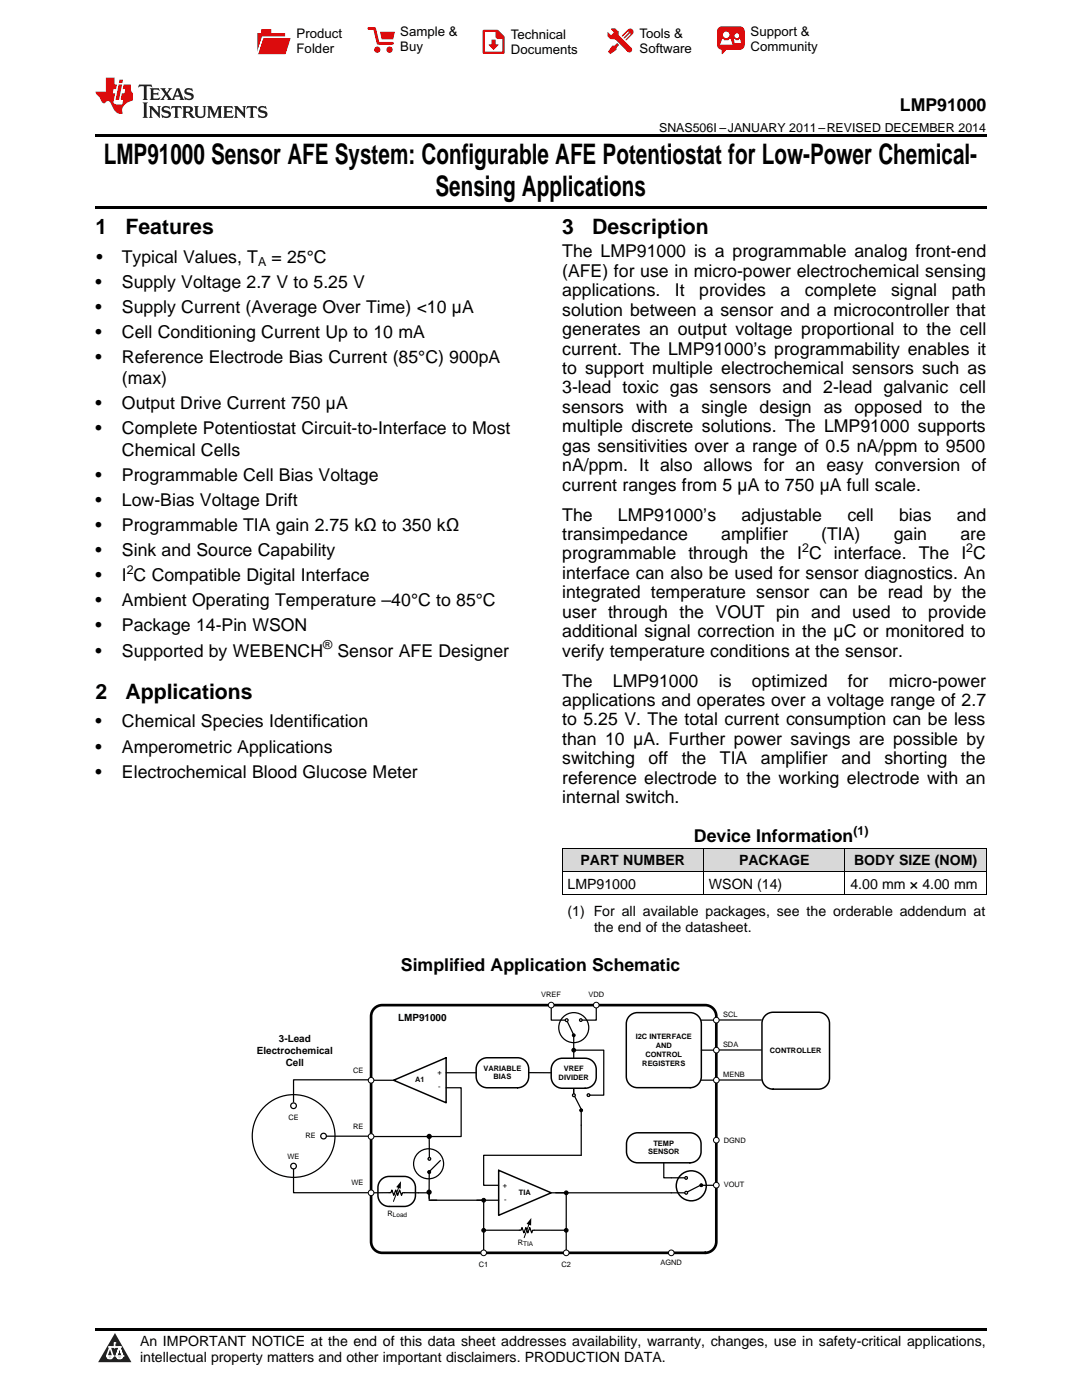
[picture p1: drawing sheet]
<svg xmlns="http://www.w3.org/2000/svg" width="216mm" height="279mm" viewBox="0 0 216 279" stroke-linecap="round" stroke-linejoin="round" font-family="sans-serif">
<defs><g id="words">
<g font-size="5.6">
<text x="20.7" y="32.8">LMP91000 Sensor AFE System: Configurable AFE Potentiostat for Low-Power Chemical-</text>
<text x="86.9" y="39.2">Sensing Applications</text>
</g>
<g font-size="4.2">
<text x="19" y="46.7">1</text>
<text x="25" y="46.7">Features</text>
<text x="112.2" y="46.7">3</text>
<text x="118.2" y="46.7">Description</text>
<text x="19" y="139.5">2</text>
<text x="25" y="139.5">Applications</text>
</g>
<g font-size="3.5">
<text x="179.6" y="22.2">LMP91000</text>
<text x="19.2" y="52.4">•</text>
<text x="24.3" y="52.4">Typical Values, T</text>
<text x="54.2" y="52.4">= 25°C</text>
<text x="112.2" y="51.4">The LMP91000 is a programmable analog front-end</text>
<text x="19" y="57.4">•</text>
<text x="24.3" y="57.4">Supply Voltage 2.7 V to 5.25 V</text>
<text x="112.2" y="55.2">(AFE) for use in micro-power electrochemical sensing</text>
<text x="112.2" y="59.1">applications.</text>
<text x="134.7" y="59.1">It</text>
<text x="139.5" y="59.1">provides</text>
<text x="155.7" y="59.1">a</text>
<text x="160.6" y="59.1">complete</text>
<text x="177.8" y="59.1">signal</text>
<text x="189.9" y="59.1">path</text>
<text x="19" y="62.4">•</text>
<text x="24.3" y="62.4">Supply Current (Average Over Time) &lt;10 µA</text>
<text x="112.2" y="63">solution between a sensor and a microcontroller that</text>
<text x="19" y="67.5">•</text>
<text x="24.3" y="67.5">Cell Conditioning Current Up to 10 mA</text>
<text x="112.2" y="66.9">generates an output voltage proportional to the cell</text>
<text x="112.2" y="70.8">current. The LMP91000’s programmability enables it</text>
<text x="19" y="72.5">•</text>
<text x="24.3" y="72.5">Reference Electrode Bias Current (85°C) 900pA</text>
<text x="24.3" y="76.7">(max)</text>
<text x="112.2" y="74.6">to support multiple electrochemical sensors such as</text>
<text x="19" y="81.7">•</text>
<text x="24.3" y="81.7">Output Drive Current 750 µA</text>
<text x="112.2" y="78.5">3-lead toxic gas sensors and 2-lead galvanic cell</text>
<text x="112.2" y="82.4">sensors with a single design as opposed to the</text>
<text x="19" y="86.7">•</text>
<text x="24.3" y="86.7">Complete Potentiostat Circuit-to-Interface to Most</text>
<text x="112.2" y="86.3">multiple discrete solutions. The LMP91000 supports</text>
<text x="19" y="96">•</text>
<text x="24.3" y="90.9">Chemical Cells</text>
<text x="24.3" y="96">Programmable Cell Bias Voltage</text>
<text x="112.2" y="90.2">gas sensitivities over a range of 0.5 nA/ppm to 9500</text>
<text x="112.2" y="94.1">nA/ppm. It also allows for an easy conversion of</text>
<text x="19" y="101">•</text>
<text x="24.3" y="101">Low-Bias Voltage Drift</text>
<text x="112.2" y="97.9">current ranges from 5 µA to 750 µA full scale.</text>
<text x="19" y="106">•</text>
<text x="24.3" y="106">Programmable TIA gain 2.75 kΩ to 350 kΩ</text>
<text x="112.2" y="103.9">The</text>
<text x="112.2" y="107.8">transimpedance</text>
<text x="123.3" y="103.9">LMP91000’s</text>
<text x="143.9" y="107.8">amplifier</text>
<text x="148" y="103.9">adjustable</text>
<text x="163.9" y="107.8">(TIA)</text>
<text x="169.1" y="103.9">cell</text>
<text x="178.3" y="107.8">gain</text>
<text x="179.4" y="103.9">bias</text>
<text x="190.9" y="103.9">and</text>
<text x="191.6" y="107.8">are</text>
<text x="19" y="111">•</text>
<text x="24.3" y="111">Sink and Source Capability</text>
<text x="112.2" y="111.7">programmable through the I C interface. The I C</text>
<text x="19" y="116">•</text>
<text x="24.3" y="116">I C Compatible Digital Interface</text>
<text x="112.2" y="115.5">interface can also be used for sensor diagnostics. An</text>
<text x="112.2" y="119.4">integrated temperature sensor can be read by the</text>
<text x="19" y="121">•</text>
<text x="24.3" y="121">Ambient Operating Temperature –40°C to 85°C</text>
<text x="112.2" y="123.3">user through the VOUT pin and used to provide</text>
<text x="19" y="126">•</text>
<text x="19" y="131">•</text>
<text x="24.3" y="126">Package 14-Pin WSON</text>
<text x="24.3" y="131">Supported by WEBENCH</text>
<text x="67.3" y="131">Sensor AFE Designer</text>
<text x="112.2" y="127.2">additional signal correction in the µC or monitored to</text>
<text x="112.2" y="131.1">verify temperature conditions at the sensor.</text>
<text x="112.2" y="137">The</text>
<text x="122.3" y="137">LMP91000</text>
<text x="143.4" y="137">is</text>
<text x="150" y="137">optimized</text>
<text x="169.2" y="137">for</text>
<text x="177.4" y="137">micro-power</text>
<text x="112.2" y="140.9">applications and operates over a voltage range of 2.7</text>
<text x="19" y="145.2">•</text>
<text x="24.3" y="145.2">Chemical Species Identification</text>
<text x="112.2" y="144.8">to 5.25 V. The total current consumption can be less</text>
<text x="112.2" y="148.7">than 10 μA. Further power savings are possible by</text>
<text x="19" y="150.2">•</text>
<text x="19" y="155.2">•</text>
<text x="24.3" y="150.2">Amperometric Applications</text>
<text x="24.3" y="155.2">Electrochemical Blood Glucose Meter</text>
<text x="112.2" y="152.5">switching</text>
<text x="129.4" y="152.5">off</text>
<text x="136" y="152.5">the</text>
<text x="143.7" y="152.5">TIA</text>
<text x="151.8" y="152.5">amplifier</text>
<text x="167.9" y="152.5">and</text>
<text x="176.5" y="152.5">shorting</text>
<text x="191.7" y="152.5">the</text>
<text x="112.2" y="156.4">reference electrode to the working electrode with an</text>
<text x="112.2" y="160.3">internal switch.</text>
<text x="138.5" y="168">Device Information</text>
<text x="80" y="193.8">Simplified Application Schematic</text>
</g>
<g font-size="2.8">
<text x="115.8" y="172.7">PART NUMBER</text>
<text x="147.5" y="172.7">PACKAGE</text>
<text x="170.4" y="172.7">BODY SIZE (NOM)</text>
<text x="113.2" y="177.3">LMP91000</text>
<text x="141.5" y="177.3">WSON (14)</text>
<text x="169.7" y="177.3">4.00 mm × 4.00 mm</text>
<text x="113.2" y="182.8">(1) For all available packages, see the orderable addendum at</text>
<text x="118.5" y="186">the end of the datasheet.</text>
<text x="27.9" y="268.6">An IMPORTANT NOTICE at the end of this data sheet addresses availability, warranty, changes, use in safety-critical applications,</text>
<text x="27.9" y="271.8">intellectual property matters and other important disclaimers. PRODUCTION DATA.</text>
</g>
<g font-size="2.6">
<text x="59.2" y="7.6">Product</text>
<text x="59.2" y="10.6">Folder</text>
<text x="79.9" y="7.3">Sample &amp;</text>
<text x="79.9" y="10.2">Buy</text>
<text x="101.9" y="7.8">Technical</text>
<text x="101.9" y="10.8">Documents</text>
<text x="127.6" y="7.6">Tools &amp;</text>
<text x="127.6" y="10.6">Software</text>
<text x="149.8" y="7.2">Support &amp;</text>
<text x="149.8" y="10.2">Community</text>
</g>
<g font-size="2.5">
<text x="131.5" y="26.3">SNAS506I –JANUARY 2011–REVISED DECEMBER 2014</text>
<text x="51.5" y="53.1">A</text>
<text x="160.1" y="110.2">2</text>
<text x="192.8" y="110.2">2</text>
<text x="25.3" y="114.6">2</text>
<text x="64.5" y="129.6">®</text>
<text x="170.3" y="166.6">(1)</text>
</g>
<g font-size="2">
<text x="79.4" y="203.9">LMP91000</text>
<text x="55.7" y="208">3-Lead</text>
<text x="51.3" y="210.4">Electrochemical</text>
<text x="57" y="212.8">Cell</text>
</g>
<g font-size="1.5">
<text x="108" y="199">VREF</text>
<text x="117.4" y="199">VDD</text>
<text x="144.3" y="203">SCL</text>
<text x="126.8" y="207.4">I2C INTERFACE</text>
<text x="130.8" y="209.1">AND</text>
<text x="144.3" y="209">SDA</text>
<text x="70.5" y="214.1">CE</text>
<text x="87.3" y="214.5">+</text>
<text x="96.5" y="213.6">VARIABLE</text>
<text x="98.5" y="215.4">BIAS</text>
<text x="111.5" y="215.5">DIVIDER</text>
<text x="112.5" y="213.7">VREF</text>
<text x="128.2" y="212.7">REGISTERS</text>
<text x="128.8" y="210.9">CONTROL</text>
<text x="144.3" y="215">MENB</text>
<text x="153.6" y="210.1">CONTROLLER</text>
<text x="82.8" y="216">A1</text>
<text x="87.5" y="217.3">-</text>
<text x="57.5" y="223.4">CE</text>
<text x="61" y="227.2">RE</text>
<text x="70.5" y="225.3">RE</text>
<text x="57.4" y="231.3">WE</text>
<text x="129.3" y="230.4">SENSOR</text>
<text x="130.4" y="228.6">TEMP</text>
<text x="144.4" y="228">DGND</text>
<text x="70.2" y="236.5">WE</text>
<text x="100.3" y="237">+</text>
<text x="100.6" y="239.8">-</text>
<text x="103.5" y="238.5">TIA</text>
<text x="144.4" y="237">VOUT</text>
<text x="77.3" y="242.7">R</text>
<text x="103.3" y="248.5">R</text>
<text x="95.5" y="252.8">C1</text>
<text x="112.1" y="252.8">C2</text>
<text x="131.8" y="252.5">AGND</text>
</g>
<g font-size="1.3">
<text x="78.4" y="243">Load</text>
<text x="104.4" y="248.7">TIA</text>
</g>
</g></defs>
<g fill="#d8d8d8">
<path d="M112.2 169.3h28.2v4.7h-28.2z"/>
<path d="M140.4 169.3h28.2v4.7h-28.2z"/>
<path d="M168.6 169.3h28.2v4.7h-28.2z"/>
</g>
<path d="M22.9 266l3.3 5.9h-6.6z" fill="#231f20"/>
<path d="M21.3 270.6h1.2l-.3 .5h-.3a.53 .53 0 0 1-.6-.5z" fill-rule="evenodd" fill="#fff"/>
<path d="M21.3 270.6h1.2l-.3 .5h-.3a.53 .53 0 0 1-.6-.5z" fill="none" stroke="#231f20" stroke-width=".33"/>
<path d="M21.3 270.6l1.2 .1-.3 .4h-.5z" fill="none" stroke="#fff" stroke-width=".33"/>
<path d="M22.9 268.9h.1" fill="none" stroke="#fff" stroke-width=".33"/>
<path d="M22.9 268v.9z" fill="#fff"/>
<path d="M22.9 268v.9z" fill="none" stroke="#fff" stroke-width=".33"/>
<circle cx="22.9" cy="268" r=".16" fill="#fff"/>
<path d="M21.8 268.8h.1" fill="none" stroke="#fff" stroke-width=".33"/>
<path d="M21.8 268.8h2.2z" fill="#fff"/>
<path d="M21.8 268.8h2.2z" fill="none" stroke="#fff" stroke-width=".33"/>
<circle cx="24" cy="268.8" r=".16" fill="#fff"/>
<path d="M23.2 270.6h.1" fill="none" stroke="#fff" stroke-width=".33"/>
<path d="M23.8 268.8l-.6 1.8z" fill="#fff"/>
<path d="M23.8 268.8l-.6 1.8z" fill="none" stroke="#fff" stroke-width=".33"/>
<path d="M23.8 268.8l.7 1.8z" fill="#fff"/>
<path d="M23.8 268.8l.7 1.8z" fill="none" stroke="#fff" stroke-width=".33"/>
<path d="M24.4 270.6h.1" fill="none" stroke="#fff" stroke-width=".33"/>
<circle cx="21.3" cy="270.6" r=".16" fill="#fff"/>
<path d="M22 268.8l-.7 1.8z" fill="#fff"/>
<path d="M22 268.8l-.7 1.8z" fill="none" stroke="#fff" stroke-width=".33"/>
<path d="M22 268.8l.5 1.8z" fill="#fff"/>
<path d="M22 268.8l.5 1.8z" fill="none" stroke="#fff" stroke-width=".33"/>
<circle cx="22.5" cy="270.6" r=".16" fill="#fff"/>
<path d="M23.3 270.6h1.2a.63 .63 0 0 1-.6 .5 .63 .63 0 0 1-.6-.5z" fill-rule="evenodd" fill="#fff"/>
<path d="M23.3 270.6h1.2a.63 .63 0 0 1-.6 .5 .63 .63 0 0 1-.6-.5z" fill="none" stroke="#231f20" stroke-width=".33"/>
<path d="M23.3 270.6h1.2l-.4 .5h-.5z" fill="none" stroke="#fff" stroke-width=".33"/>
<path d="M23.2 270.6h.1" fill="none" stroke="#fff" stroke-width=".33"/>
<circle cx="24.5" cy="270.6" r=".16" fill="#fff"/>
<path d="M19 265.1h177.8v.5h-177.8z" fill="#000"/>
<path d="M74.7 201.2l1-.5 .6-.1h64.4a2.23 2.23 0 0 1 2.2 2.2v45a2.23 2.23 0 0 1-2.2 2.2h-64.4a2.23 2.23 0 0 1-2.3-2.2v-45l.1-.6z" fill="none" stroke="#000" stroke-width=".53"/>
<g fill="none" stroke="#000" stroke-width=".3">
<path d="M114.5 217.3v1.3M76.1 235.4l.9-.5 3.7-.1a2.22 2.22 0 0 1 2.2 2.2 3.1 3.1 0 0 1-1.1 3.5l-1.1 .3h-3.1a2.23 2.23 0 0 1-2.2-2.3 3.4 3.4 0 0 1 .7-3.1z"/>
<circle cx="137.9" cy="236.7" r="3"/>
</g>
<g fill="none" stroke="#000" stroke-width=".25">
<path d="M110 200.6v3h3M114.5 209.6h6v9h-3M119 200.6v3h-3M133.9 238.1h2.9"/>
<circle cx="114.5" cy="205.1" r="3"/>
<circle cx="139.9" cy="236.6" r=".19"/>
</g>
<circle cx="139.9" cy="236.6" r=".19" fill="#000"/>
<circle cx="136.9" cy="238.1" r=".19" fill="#fff"/>
<circle cx="136.9" cy="238.1" r=".19" fill="none" stroke="#000" stroke-width=".25"/>
<circle cx="136.9" cy="235.1" r=".19" fill="#fff"/>
<g fill="none" stroke="#000" stroke-width=".25">
<path d="M89 217.1h3v9.7h-18M139.9 203.6h3M139.9 209.6h3M139.9 215.6h3M77.7 238l-3.7 .1M134 235.1h2.8M139.7 236.6l-2.6 1.3M140.1 236.6h2.8M103.6 245.5h.4l.2-.5 .3 1 .4-1 .4 1 .4-1 .4 1 .2-.5h.3"/>
<circle cx="136.9" cy="235.1" r=".19"/>
</g>
<path d="M125.6 202.7l1-.5 .6-.1h10.5a2.23 2.23 0 0 1 2.2 2.2v10.5a2.23 2.23 0 0 1-2.2 2.3h-10.5a2.22 2.22 0 0 1-2.2-2.3v-10.5v-.6z" fill="none" stroke="#000" stroke-width=".3"/>
<circle cx="74" cy="226.8" r=".57" fill="#fff"/>
<g fill="none" stroke="#000" stroke-width=".2">
<path d="M79.6 237l-1.1 2.8"/>
<circle cx="74" cy="226.8" r=".57"/>
</g>
<path d="M77.7 238h.3l.2-.5 .4 1.1 .4-1.1 .4 1.1 .3-1.1 .4 1.1 .2-.6h.4" fill="none" stroke="#000" stroke-width=".25"/>
<path d="M80 235.7v1.5l-.9-.3z" fill="#000"/>
<circle cx="133.9" cy="250" r=".57" fill="#fff"/>
<circle cx="133.9" cy="250" r=".57" fill="none" stroke="#000" stroke-width=".2"/>
<circle cx="119" cy="200.6" r=".57" fill="#fff"/>
<circle cx="119" cy="200.6" r=".57" fill="none" stroke="#000" stroke-width=".2"/>
<circle cx="142.9" cy="203.6" r=".57" fill="#fff"/>
<circle cx="142.9" cy="203.6" r=".57" fill="none" stroke="#000" stroke-width=".2"/>
<path d="M110.6 211.8l1-.5 .6-.1h4.5a2.23 2.23 0 0 1 2.3 2.2 3.1 3.1 0 0 1-1.1 3.5l-1.2 .3h-4.5a2.23 2.23 0 0 1-2.2-2.2 3.4 3.4 0 0 1 .6-3.2zM125.7 226.7l.9-.6h.6h10.5a2.23 2.23 0 0 1 2.2 2.2 3.1 3.1 0 0 1-1.1 3.5l-1.1 .3h-10.5a2.23 2.23 0 0 1-2.2-2.3 3.4 3.4 0 0 1 .7-3.1z" fill="none" stroke="#000" stroke-width=".3"/>
<circle cx="142.9" cy="236.5" r=".57" fill="#fff"/>
<circle cx="142.9" cy="236.5" r=".57" fill="none" stroke="#000" stroke-width=".2"/>
<circle cx="142.9" cy="209.6" r=".57" fill="#fff"/>
<circle cx="142.9" cy="209.6" r=".57" fill="none" stroke="#000" stroke-width=".2"/>
<circle cx="142.9" cy="215.6" r=".57" fill="#fff"/>
<circle cx="142.9" cy="215.6" r=".57" fill="none" stroke="#000" stroke-width=".2"/>
<circle cx="142.9" cy="227.5" r=".57" fill="#fff"/>
<circle cx="142.9" cy="227.5" r=".57" fill="none" stroke="#000" stroke-width=".2"/>
<path d="M78.5 215.6l10.5-4.5v9zM95.7 211.7l.9-.5 .6-.1h6.1a2.23 2.23 0 0 1 2.2 2.2 3.1 3.1 0 0 1-1.1 3.5l-1.1 .3h-6.1a2.22 2.22 0 0 1-2.2-2.2 3.4 3.4 0 0 1 .7-3.2zM99.5 233.6l10.5 4.5-10.5 4.4z" fill="none" stroke="#000" stroke-width=".3"/>
<path d="M89 214.1h6M105.5 214.1h4.5M132.5 232.1v3h1.4M96.5 245.5v4.5M113 245.5v4.6" fill="none" stroke="#000" stroke-width=".25"/>
<circle cx="96.5" cy="250" r=".57" fill="#fff"/>
<circle cx="96.5" cy="250" r=".57" fill="none" stroke="#000" stroke-width=".2"/>
<circle cx="113" cy="250" r=".57" fill="#fff"/>
<g fill="none" stroke="#000" stroke-width=".2">
<circle cx="96.5" cy="239.5" r=".38"/>
<circle cx="113" cy="238.1" r=".38"/>
<circle cx="96.5" cy="245.5" r=".38"/>
<circle cx="113" cy="245.5" r=".38"/>
<circle cx="113" cy="250" r=".57"/>
</g>
<g fill="none" stroke="#000" stroke-width=".25">
<path d="M85.9 239.5h10.6M110 238.1h23.9"/>
<circle cx="116" cy="221.6" r=".19"/>
</g>
<g fill="#000">
<circle cx="96.5" cy="239.5" r=".38"/>
<circle cx="113" cy="238.1" r=".38"/>
<circle cx="116" cy="221.6" r=".19"/>
<circle cx="96.5" cy="245.5" r=".38"/>
<circle cx="113" cy="245.5" r=".38"/>
</g>
<circle cx="114.5" cy="218.6" r=".19" fill="#fff"/>
<circle cx="114.5" cy="218.6" r=".19" fill="none" stroke="#000" stroke-width=".25"/>
<circle cx="117.5" cy="218.6" r=".19" fill="#fff"/>
<g fill="none" stroke="#000" stroke-width=".25">
<path d="M114.6 218.7l1.4 2.7M116 221.7v8.9h-19.5v6h3"/>
<circle cx="117.5" cy="218.6" r=".19"/>
</g>
<circle cx="110" cy="200.6" r=".57" fill="#fff"/>
<g fill="none" stroke="#000" stroke-width=".2">
<circle cx="110" cy="200.6" r=".57"/>
<circle cx="114.5" cy="209.6" r=".38"/>
</g>
<circle cx="114.5" cy="209.6" r=".38" fill="#000"/>
<circle cx="74" cy="238.1" r=".57" fill="#fff"/>
<circle cx="74" cy="238.1" r=".57" fill="none" stroke="#000" stroke-width=".2"/>
<circle cx="114.5" cy="206.6" r=".26" fill="#000"/>
<circle cx="114.5" cy="206.6" r=".26" fill="none" stroke="#000" stroke-width=".25"/>
<circle cx="113.1" cy="203.6" r=".28" fill="#fff"/>
<circle cx="113.1" cy="203.6" r=".28" fill="none" stroke="#000" stroke-width=".25"/>
<circle cx="115.9" cy="203.6" r=".27" fill="#fff"/>
<g fill="none" stroke="#000" stroke-width=".25">
<path d="M74 215.6h4.7M113.2 203.9l1.2 2.5M114.5 206.8v1.3"/>
<circle cx="115.9" cy="203.6" r=".27"/>
</g>
<circle cx="74" cy="215.6" r=".57" fill="#fff"/>
<circle cx="74" cy="215.6" r=".57" fill="none" stroke="#000" stroke-width=".2"/>
<g fill="none" stroke="#000" stroke-width=".25">
<path d="M114.5 208.1v3M80.7 238h2.8M85.6 227.2l.1 3.9M95.1 239.5h4.4M96.5 239.5v6M110.9 238h2.1v7.5h-6.3M96.9 245.5h6.7"/>
<circle cx="85.5" cy="232.3" r="3"/>
</g>
<circle cx="85.6" cy="233.9" r=".19" fill="#000"/>
<circle cx="85.6" cy="233.9" r=".19" fill="none" stroke="#000" stroke-width=".3"/>
<circle cx="85.7" cy="231.2" r=".19" fill="#fff"/>
<g fill="none" stroke="#000" stroke-width=".25">
<path d="M73.5 215.5h-14.9v4.4M143.5 215.5h8.4M143.5 209.5h8.4M143.5 203.6h8.4M58.6 233.4v4.6h14.8M65.2 226.8h8.2M83.5 238h2.1M85.6 234.1v5.1M85.6 238v1.5h1.5M87.9 231.6l-2.3 2.2"/>
<circle cx="58.6" cy="232.7" r=".57"/>
<circle cx="58.6" cy="220.7" r=".57"/>
<circle cx="58.6" cy="226.7" r="8.3"/>
<circle cx="64.6" cy="226.7" r=".57"/>
<circle cx="85.7" cy="231.2" r=".19"/>
<circle cx="116" cy="221.6" r=".26"/>
</g>
<g fill="#000">
<circle cx="85.6" cy="237.9" r=".38"/>
<circle cx="85.6" cy="226.8" r=".38"/>
<circle cx="116" cy="221.6" r=".26"/>
</g>
<g fill="none" stroke="#000" stroke-width=".3">
<path d="M152.7 202.7l1-.6 .6-.1h9a2.23 2.23 0 0 1 2.2 2.2v10.9a2.23 2.23 0 0 1-2.2 2.3h-9a2.23 2.23 0 0 1-2.3-2.3v-10.9l.1-.5z"/>
<circle cx="85.6" cy="237.9" r=".38"/>
<circle cx="85.6" cy="226.8" r=".38"/>
</g>
<circle cx="114.5" cy="218.6" r=".28" fill="#fff"/>
<circle cx="114.5" cy="218.6" r=".28" fill="none" stroke="#000" stroke-width=".25"/>
<circle cx="117.4" cy="218.6" r=".27" fill="#fff"/>
<g fill="none" stroke="#000" stroke-width=".25">
<circle cx="117.4" cy="218.6" r=".27"/>
<circle cx="85.7" cy="233.9" r=".26"/>
</g>
<circle cx="85.7" cy="233.9" r=".26" fill="#000"/>
<circle cx="85.7" cy="231.3" r=".27" fill="#fff"/>
<g fill="none" stroke="#000" stroke-width=".25">
<circle cx="85.7" cy="231.3" r=".27"/>
<circle cx="139.9" cy="236.5" r=".26"/>
</g>
<path d="M105.6 244.3l-1 2.7" fill="none" stroke="#000" stroke-width=".2"/>
<g fill="#000">
<path d="M106 243.1v1.5l-.9-.3z"/>
<circle cx="139.9" cy="236.5" r=".26"/>
</g>
<circle cx="136.9" cy="238" r=".28" fill="#fff"/>
<circle cx="136.9" cy="238" r=".28" fill="none" stroke="#000" stroke-width=".25"/>
<circle cx="136.9" cy="235.1" r=".27" fill="#fff"/>
<circle cx="136.9" cy="235.1" r=".27" fill="none" stroke="#000" stroke-width=".25"/>
<path d="M112.2 178.6h84.6M112.2 173.9h84.6M112.2 169.2h84.6M112.2 169.3v9.3M140.4 169.3v9.3M168.6 169.3v9.3M196.8 169.3v9.3" fill="none" stroke="#000" stroke-width=".2"/>
<path d="M19 26.8h177.8v.6h-177.8zM19 41.2h177.8v.5h-177.8z" fill="#000"/>
<path d="M27.7 16.9l-.1 .6 .6-.3h.5v.2v2.2l-.2 .4h1l-.2-.4v-2.2v-.2h.5l.6 .3-.2-.6zM29.9 17.6l.2 .4v1.6l-.2 .4h1.9l.1-.6a1.09 1.09 0 0 1-1.3 .1v-.6h.6l.4 .2v-.7l-.2 .2h-.8v-.6l.2-.1a1.01 1.01 0 0 1 1 .3l-.1-.6zM32 17.6l.9 1.2-1 1.2h.9l-.2-.3 .5-.7 .5 .7-.3 .3h1.7l-.2-.3 .1-.4h1l.1 .4-.2 .3h1l-.3-.4-.7-2h-.5l-1 2.2-.8-1.1 .9-1.1h-.9l.2 .2-.4 .7-.4-.7 .2-.2zM35.4 18l.4 1h-.8zM37 17.7a.66 .66 0 0 0-.2 .8 .66 .66 0 0 0 .6 .4l.7 .2 .1 .2a.8 .8 0 0 1-.7 .4 .8 .8 0 0 1-.7-.5l.1 .8 .2-.2a.94 .94 0 0 0 1.1 .1 .94 .94 0 0 0 .4-.9 1.48 1.48 0 0 0-1.3-.6v-.4a1.1 1.1 0 0 1 1.2 .2l-.2-.6-.2 .1-.5-.1zM28.5 20.4l.2 .4v2.3l-.2 .4h1l-.2-.4v-2.3l.2-.4zM29.7 21.2l.2 .4v1.5l-.2 .4h.8l-.3-.4 .1-1.3 1.6 1.8v-2l.2-.4h-.7l.2 .2v1.1l-1.2-1.3zM32.5 21.3a.66 .66 0 0 0-.2 .8 .66 .66 0 0 0 .6 .4l.6 .2 .2 .2a.8 .8 0 0 1-.8 .4 .8 .8 0 0 1-.7-.5l.2 .7 .2-.1a.94 .94 0 0 0 1 .1 .94 .94 0 0 0 .5-1 1.47 1.47 0 0 0-1.3-.6l-.1-.3a1.1 1.1 0 0 1 1.3 .2l-.2-.6-.2 .1-.5-.2zM34.3 21.2l-.2 .6a.64 .64 0 0 1 .8-.3v1.6l-.2 .4h1l-.3-.4 .1-1.6a.66 .66 0 0 1 .8 .3l-.2-.6zM36.3 21.2l.3 .4v1.5l-.3 .4h1l-.2-.2v-.7h.5l.1 .1a.8 .8 0 0 0 1.2 .7l-1-1a.62 .62 0 0 0 .6-.5 .62 .62 0 0 0-.6-.7zM37.1 21.5h.1a.48 .48 0 0 1 .6 0 .48 .48 0 0 1 .1 .6l-.2 .1-.6 .1zM38.7 21.2l.2 .2a2.29 2.29 0 0 0 .4 2 1.05 1.05 0 0 0 1.7-.7v-1.3l.2-.2h-.8l.2 .4v1.1a.61 .61 0 0 1-.6 .6 .61 .61 0 0 1-.6-.6v-1.1l.3-.4zM41.3 21.2l.3 .4v1.5l-.3 .4h.8l-.2-.4v-1.4l.8 1.9 .9-1.9v1.4l-.2 .4h.9l-.2-.4v-1.5l.2-.4h-.8l-.7 1.5-.6-1.5zM44.5 21.2l.2 .4v1.5l-.2 .4h1.9l.2-.6a1.1 1.1 0 0 1-1.4 .2v-.7h.6l.4 .2v-.6l-.2 .1-.8 .1v-.6l.2-.1a1.02 1.02 0 0 1 1.1 .2l-.2-.5zM46.7 21.2l.2 .4v1.5l-.2 .4h.8l-.3-.4 .1-1.3 1.6 1.8v-2l.2-.4h-.7l.2 .2v1.1l-1.2-1.3zM49.3 21.2l-.1 .6a.64 .64 0 0 1 .8-.3v1.6l-.3 .4h1l-.2-.4v-1.6a.66 .66 0 0 1 .8 .3l-.1-.6zM51.7 21.3a.66 .66 0 0 0-.2 .7 .66 .66 0 0 0 .7 .5l.6 .2 .1 .2a.8 .8 0 0 1-.7 .4 .8 .8 0 0 1-.7-.5l.1 .7 .2-.1a.94 .94 0 0 0 1.1 .1 .94 .94 0 0 0 .4-1 1.48 1.48 0 0 0-1.2-.6l-.1-.3a1.1 1.1 0 0 1 1.2 .2l-.2-.6-.1 .1-.6-.2z" fill="#231f20"/>
<path d="M21.1 15.5v2.8h-2v.4l.9 .9a.96 .96 0 0 0 1 1 .59 .59 0 0 1 .5-.4 .59 .59 0 0 1 .5 .3l.4 .8a1.61 1.61 0 0 0 2.1 1.3 1.63 1.63 0 0 1 1.1-2.2l.9-.3v-1.5a1.6 1.6 0 0 1-.4-1.7h-1.4l-.2 .9h.5l-.2 .8h-.5l-.2 1v.3h.5l-.2 .9h-.7a.74 .74 0 0 1-1-.6l.3-1.6h-.5l.2-.8h.5l.1-.9h-.4v-1.4zM23.7 16.9l-.7 3h.8l.6-3zM23.8 15.9l-.1 .7h.7l.2-.7z" fill="#ee1d23"/>
<g fill="#d60000">
<path d="M52.1 5.8h2v.8h2.8v4.2h-5.5v-4.2h.7z" fill-rule="evenodd"/>
<path d="M52.4 7.5h5.6l-1 3.3h-5.6z" fill-rule="evenodd"/>
</g>
<path d="M52.4 7.4h5.7l-.1 .1h-5.5l-1.1 3.3z" fill-rule="evenodd" fill="#fff"/>
<path d="M52.4 7.4h5.7l-.1 .1h-5.5l-1.1 3.3z" fill="none" stroke="#fff" stroke-width=".2"/>
<path d="M73.6 5.7h1.1l.7 2.9h2.9" fill="none" stroke="#d60000" stroke-width=".55"/>
<g fill="#d60000">
<path d="M75.8 6.3h3l-.4 1.6h-2.2z" fill-rule="evenodd"/>
<circle cx="75.3" cy="9.9" r=".62"/>
<circle cx="77.7" cy="9.9" r=".62"/>
</g>
<path d="M96.5 6.2h2.7l1.3 1.2v3.1h-4z" fill="none" stroke="#d60000" stroke-width=".44"/>
<g fill="#d60000">
<path d="M98.1 7.9h.8v1h.5l-.9 1.1-1-1v-.1h.6z" fill-rule="evenodd"/>
<path d="M98.9 6.2h.3l1.3 1.2v.4h-1.3l-.3-.4z" fill-rule="evenodd"/>
<path d="M121.9 5.7h.8l.7 .6 .1 .7 2.5 2.5-.8 .8-2.3-2.3-1.1-.2-.6-.6v-.8l.7 .6 .5-.4v-.2l-.5-.5z" fill-rule="evenodd"/>
<path d="M122.2 9.1h.4l.5-.5 .4 .4-.5 .5v.4l-1.2 .9-.5-.5z" fill-rule="evenodd"/>
<path d="M125.3 5.9a.67 .67 0 0 1 .9 0 .67 .67 0 0 1 0 .9z" fill-rule="evenodd"/>
<path d="M125.3 5.9l.9 .9-1.2 1.2h-.2v-.2l1-.9v-.2h-.2l-.9 1h-.2v-.2l.9-1 .1-.2h-.3l-.9 1h-.2v-.2z" fill-rule="evenodd"/>
<circle cx="125.6" cy="9.9" r=".54"/>
</g>
<path d="M123.3 6.3v.7" fill="none" stroke="#d60000" stroke-width=".2"/>
<g fill="#d60000">
<path d="M143.4 5.5l.6-.2h3.6a.95 .95 0 0 1 1 .9v2.8a.95 .95 0 0 1-1 .9h-3.6a.95 .95 0 0 1-.9-.9v-2.8z" fill-rule="evenodd"/>
<path d="M144 9.9h.9l-.7 .9h-.2z" fill-rule="evenodd"/>
</g>
<g fill="#fff">
<path d="M146.6 8.6h1.3z"/>
<path d="M144.1 7.8h.3l.1 .2h.8l.2-.2h.3l.4 1.1h-2.5z" fill-rule="evenodd"/>
<path d="M146.4 7.8h.3l.1 .2h.5l.2-.2h.2l.2 .8h-1.3z" fill-rule="evenodd"/>
<circle cx="144.9" cy="6.9" r=".65"/>
<circle cx="147" cy="7.1" r=".48"/>
</g>
<use href="#words"/>
</svg>
